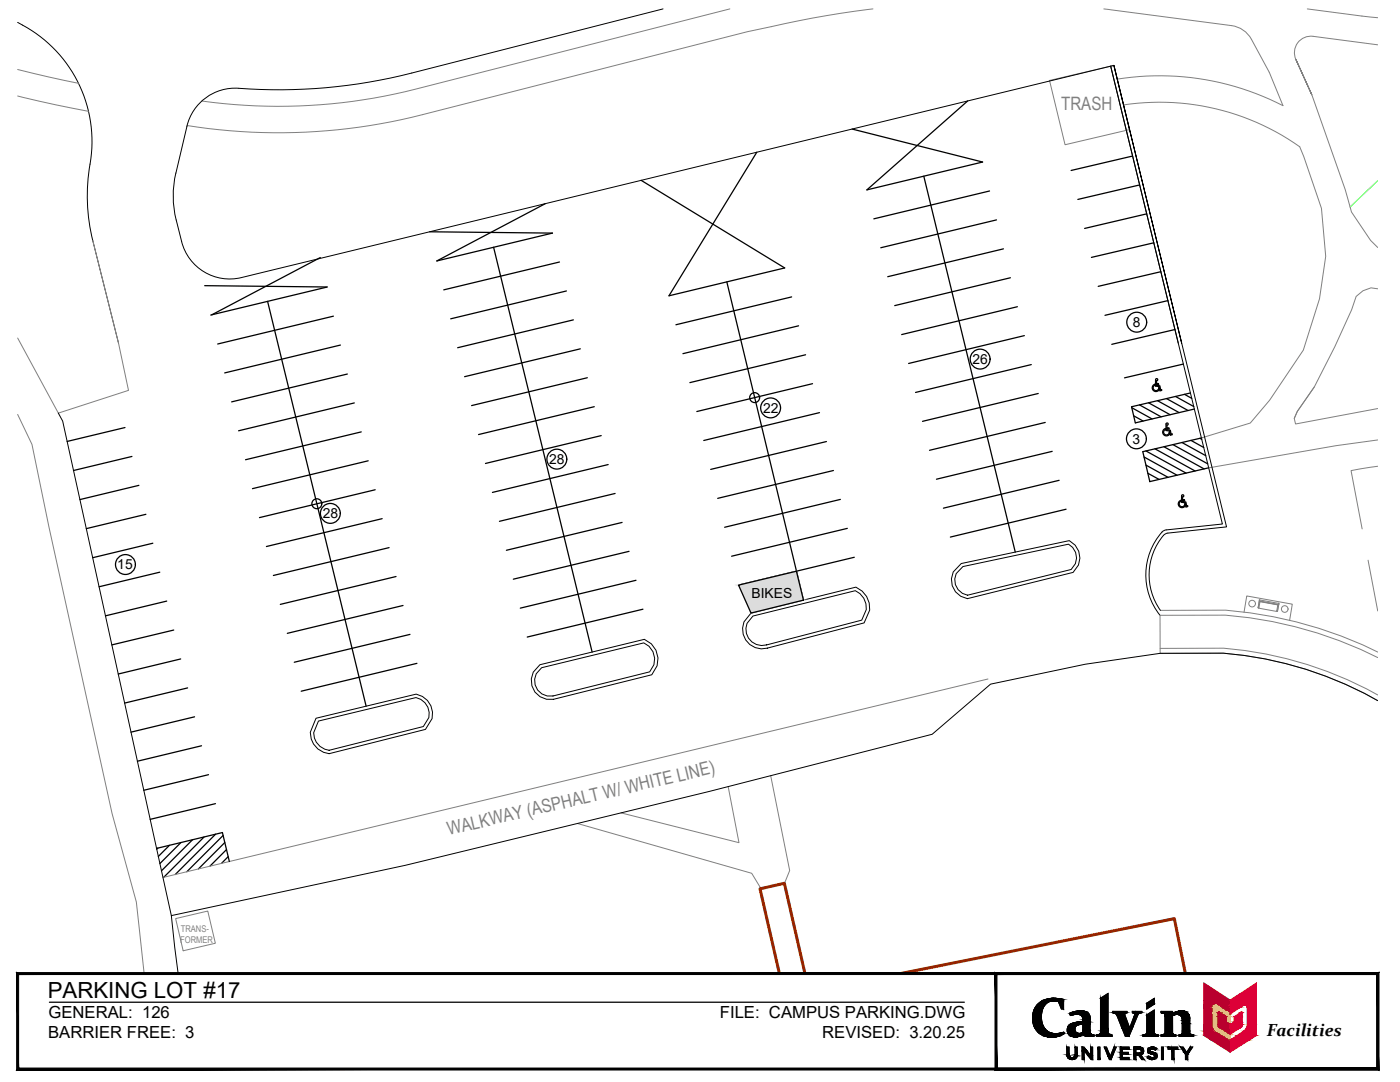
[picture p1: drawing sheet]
<svg xmlns="http://www.w3.org/2000/svg" width="279mm" height="216mm" viewBox="0 0 279 216" stroke-linecap="round" stroke-linejoin="round" font-family="sans-serif">
<defs><g id="words">
<text font-size="4.4" x="9.5" y="199.1">PARKING LOT #17</text>
<g font-size="3.7" fill="#808080">
<text x="211.8" y="22">TRASH</text>
<text x="89.6" y="166.7" transform="rotate(-13 89.6 166.7)">WALKWAY (ASPHALT W/ WHITE LINE)</text>
</g>
<text font-size="3.5" x="252.8" y="206.8">Facilities</text>
<g font-size="3.3">
<text x="9.7" y="203.1">GENERAL: 126</text>
<text x="143.7" y="203.1">FILE: CAMPUS PARKING.DWG</text>
<text x="9.6" y="207.1">BARRIER FREE: 3</text>
<text x="164.1" y="207.1">REVISED: 3.20.25</text>
</g>
<g font-size="2.8">
<text x="226.1" y="65.3">8</text>
<text x="194.1" y="72.6">26</text>
<text x="152.3" y="82.4">22</text>
<text x="226" y="88.5">3</text>
<text x="109.6" y="92.6">28</text>
<text x="64.4" y="103.4">28</text>
<text x="23.4" y="113.6">15</text>
<text x="150" y="119.3">BIKES</text>
</g>
<g font-size="1.8" fill="#808080">
<text x="36.1" y="185.9">TRANS-</text>
<text x="36" y="188.1">FORMER</text>
</g>
</g></defs>
<!-- layer: C-PARK -->
<g fill="none" stroke="#000" stroke-width=".25">
<path d="M151 30.4l-17.5 28.6 23.1-5.5-28.6-17.5M184.4 35.2l18.2 75M193.1 20.1l-20.1 17.8 23.1-5.6-26-6.6M197.5 38.1l-23.1 5.6M226 31.1l-12.2 2.9M227.4 36.9l-12.3 2.9M40.9 57l24.5 .3M63.9 51.4l-21.6 11.4M65.2 57.3l-23.1 5.6M98.5 49.3l19.7 80.8M108.8 40.6l-21.6 11.5 23.1-5.6-24.5-.3M111.7 52.3l-23.1 5.5"/>
<path d="M113 58.1l-23.1 5.5M145.1 56.3l15.2 63.5M158 59.2l-23.1 5.6M198.9 43.9l-23.1 5.5M200.3 49.7l-23.1 5.5M201.6 55.4l-23 5.6M228.9 42.7l-12.4 2.9M230.3 48.5l-12.5 2.9M231.7 54.2l-12.5 2.9M233.1 60l-12.6 2.9M53.4 60.1l19.7 80.8M66.5 63.1l-23.1 5.5"/>
<path d="M67.9 68.9l-23.1 5.5M69.3 74.6l-23.1 5.6M114.4 63.8l-23.1 5.6M115.8 69.6l-23.1 5.6M117.2 75.4l-23.1 5.5M159.4 65l-23.1 5.6M160.8 70.8l-23.1 5.5M162.2 76.6l-23.1 5.5M203 61.2l-23.1 5.6M204.4 67l-23.1 5.5M205.8 72.7l-23.1 5.6M207.2 78.5l-23.1 5.6"/>
<path d="M230.5 76.7a.71 .71 0 0 0-.4 1.1 .71 .71 0 0 0 1.2-.2v-.2M230.5 76.7v.1a.58 .58 0 0 0-.4 .6 .58 .58 0 0 0 .6 .5 .58 .58 0 0 0 .6-.5M230.7 75.6h.3v.3l-.2 .1v.5h.4v.2h-.4v.2l.7 .1 .1 .8 .2-.1v.2l-.3 .1-.2-.9-.7-.1zM231 80l4.3 2.3M232.8 79.5l4.3 2.4M234.5 65.8l-12.6 2.9M234.6 79.1l3.6 2M236.2 72.6l-11.8 2.8M236.4 78.7l1.4 .8M237.6 78.4l-11.8 2.8 .8 3.2 11.8-2.8M24.9 85.3l-11.5 2.8M26.3 91.1l-11.6 2.8"/>
<path d="M27.7 96.8l-11.8 2.9M70.7 80.4l-23.1 5.6M72.1 86.2l-23.1 5.5M73.5 91.9l-23.1 5.6M74.9 97.7l-23.1 5.6M118.6 81.2l-23.1 5.5M120 86.9l-23.1 5.6M121.4 92.7l-23.1 5.6M122.8 98.5l-23.1 5.5M163.5 82.3l-23 5.6M164.9 88.1l-23.1 5.6M166.3 93.9l-23.1 5.5"/>
<path d="M167.7 99.7l-23.1 5.5M208.6 84.3l-23.1 5.6M210 90.1l-23.1 5.5M211.4 95.8l-23.1 5.6M225.9 81.4l4 2.2M226.3 83l1.8 1M227.4 80.8l4.3 2.4M228.3 91.2l6.6 3.6M228.7 92.8l4.4 2.5M228.7 90l8 4.4M229.1 94.4l2.2 1.3M229.2 80.4l4.3 2.4"/>
<path d="M229.5 96.1h.1M230.5 89.6l8 4.4M232.3 89.1l8 4.5M232.6 85.7a.57 .57 0 0 0-.4 .6 .57 .57 0 0 0 .7 .5 .57 .57 0 0 0 .5-.6v.4M232.6 85.7v-.2a.75 .75 0 0 0-.4 1.2 .75 .75 0 0 0 1.2-.1M232.8 84.5h.3v.2l-.2 .1v.5l.4 .1v.2l-.4-.1v.2l.7 .1 .1 .8h.2v.2h-.3l-.2-.8-.7-.1zM234.1 88.7l6.9 3.9M235.9 98.8h.3v.3l-.2 .1v.5h.4v.2l-.4-.1v.3l.7 .1 .1 .8 .2-.1v.2l-.3 .1-.2-.9-.7-.1zM235.9 88.3l4.7 2.6M237.7 87.9l2.5 1.4M239.5 87.5l.3 .2M239.8 87.4l-11.7 2.7 1.4 6 11.7-2.8"/>
<path d="M29.1 102.6l-11.9 2.9M30.5 108.4l-12 2.9M31.9 114.2l-12.1 2.9M33.3 119.9l-12.2 3M76.3 103.5l-23.1 5.6M77.6 109.3l-23 5.5M79 115l-23.1 5.6M124.2 104.2l-23.1 5.6M125.5 110l-23.1 5.6M126.9 115.8l-23.1 5.5M147.4 116.8l11.5-2.8 1.4 5.8-10.4 2.5zM169.1 105.4l-23.1 5.6"/>
<path d="M170.5 111.2l-23.1 5.6M212.8 101.6l-23.1 5.6M235.7 100a.57 .57 0 0 0-.4 .7 .57 .57 0 0 0 .7 .4 .57 .57 0 0 0 .5-.6l.1 .4M235.7 100v-.2a.75 .75 0 0 0-.4 1.2 .75 .75 0 0 0 1.3-.1M34.7 125.7l-12.4 3M36.1 131.5l-12.5 3M37.4 137.3l-12.5 3M80.4 120.8l-23.1 5.6M81.8 126.6l-23.1 5.5M83.2 132.4l-23.1 5.5M128.3 121.6l-23.1 5.5M38.8 143l-12.7 3.1"/>
<path d="M40.2 148.8l-12.8 3.1M41.6 154.6l-12.9 3.1M31.2 169.3l13.2-3.2 1.4 5.8M31.5 169.2l-.2 .2M33.8 168.7l-2.2 2.2M36.1 168.1l-4.2 4.2M38.4 167.6l-6.2 6.2M40.7 167l-8 8M43 160.4l-13 3.1M43 166.5l-8 8M44.5 166.7l-7.2 7.2M44.9 168.1l-5.3 5.3"/>
<path d="M45.2 169.5l-3.3 3.3M45.5 170.9l-1.3 1.4"/>
<circle cx="150.6" cy="79.3" r=".99"/>
<circle cx="63.2" cy="100.5" r=".99"/>
</g>
<!-- layer: CAMPUS MASTER PLAN - BASE|C-WALK -->
<g fill="none" stroke="#808080" stroke-width=".2">
<path d="M3.5 19.2l7.6 1.7 6.6 1.3M3.5 13.9l12.2 2.7M145.7 1.8l-62.7 16a111.1 111.1 0 0 1-42.7 2.4M174.2 1.8a223.6 223.6 0 0 0-25 4.5l-64.9 16.6a115.8 115.8 0 0 1-47 2.2M209.5 16.1l12.8-3.1 3.1 12.9-12.8 3zM220.3 1.8l25.5 3.3M245.8 5.1a5.3 5.3 0 0 1 3.9 2.7l3.6 6.6 2.7 6.7a53.8 53.8 0 0 0-33-5.3M260.9 1.8l14.1 1.7M275 8.9l-12.9-1.7a3.3 3.3 0 0 0-3.5 4.7l3.2 7.1-3.2-7.1 3.2 7.1 6.7 18.8 1.2 4.5 3.8 5.7 1.5 1.4M224.2 20.9a48.5 48.5 0 0 1 35.2 8.4l.8 1.9 3.5 10.4 .9 9.5-1.3 8.5-3.2 10.3-6.7 10-3.9 4.5-9.7 3M275 57.6l-1.4-.2-1.6 .6-1.4 1.2-.9 2.6-3.3 7.4-4.1 8-3.4 4.9-.6 1.4 .3 1.1 16.4-3.1M3.5 67.4l8.1 15 14-4.5-1.9-9.4-5.2-20.4 5.2 20.4"/>
<path d="M262.3 77.2l-3.4 4.9-.6 1.4M3.5 82.7l2.9 6 3.4 16.4 12.6 57.3 4.8 17.6 1.6 14.3M275 93l-5.4 .9 2.2 11.6M275 87.8l-8.4 1.1-25.4 4.5M251.3 120l3.9 .7M251.3 119.8l-.2 1.4 .1 .1 3.6 .7M251.3 119.8h.1M251.4 119.7l3.8 .8-.1 .1-3.7-.7zM273 111.8l2 10.1M197.2 135.5l-164.7 39.6M231.5 129.4l12.7-.1a75.3 75.3 0 0 1 30.8 9.4M231.6 121.8h13a83.2 83.2 0 0 1 30.4 8.3"/>
<path d="M248.3 122.2l.5-3.3 9.1 1.7-.5 3.2M251.3 120.1l.1 .1-.2 1.1zM255.1 120.9l-.1-.1-.2 1.2 .3-1.1M255.2 120.5h.1M255.2 120.5l-.2 1.4-.2 .1M275 131.2a81.6 81.6 0 0 0-30.5-8.5l-13 .1v7.6l12.6-.1a74.1 74.1 0 0 1 30.9 9.5M145.3 157l2.2 11.1-23.6-5.9M153.8 154.8l3.8 18.9-1.1 2.6M115.2 164.3l34.8 10 1.9 3M35.1 183.3l6.4-1.5 1.5 6.4-6.4 1.5z"/>
<circle cx="249.9" cy="120.4" r=".66"/>
<circle cx="256.4" cy="121.5" r=".66"/>
</g>
<!-- layer: CAMPUS MASTER PLAN - BASE|C-ROAD -->
<g fill="none" stroke="#000" stroke-width=".2">
<path d="M3.5 4.5a26.5 26.5 0 0 1 14.5 28.3M132.3 1.8l-50.1 12.8a109.6 109.6 0 0 1-35.7 3 9.9 9.9 0 0 0-9.2 7.6l-2.2 9.3M222.3 13l6.5 26.7-6.5-26.7-171 41.6a13.9 13.9 0 0 1-7.9 .8 9.9 9.9 0 0 1-7.2-7.2M18 32.8a36.9 36.9 0 0 0 .5 15.3M35.1 34.5a19.8 19.8 0 0 0 .1 9.4l1 4.3M235.2 68.5l-13.5-55.3 22.3 91.4-11.7 1.3a12.7 12.7 0 0 0-.8 16.9M235.8 68.5l-7-28.8 16 65.4-11.7 1.3M11.6 82.4l.9 1.6 21.7 98.7M191.8 112.4l21.6-4.5a3.8 3.8 0 0 1 .8 6.3l-21.1 5.3a3.7 3.7 0 0 1-2.9-5.4zM192.2 113.1l21-4.5a3.1 3.1 0 0 1 .6 5l-20.7 5.2a3.1 3.1 0 0 1-2.3-4.3zM233.1 106.4l-.5 .1a12 12 0 0 0-1 15.3M107.7 132.6l20.9-5a4.3 4.3 0 0 1 1.5 7l-19.7 4.9a3.8 3.8 0 0 1-4.1-2.3 3.8 3.8 0 0 1 1.4-4.6z"/>
<path d="M108.1 133.2l20.4-4.9a3.6 3.6 0 0 1 1.2 5.8l-19.3 4.8a3.1 3.1 0 0 1-3.5-1.9 3.1 3.1 0 0 1 1.2-3.8zM149.9 122.3l20.9-5.1a4.5 4.5 0 0 1 2.8 4.5l-1.1 2.6-19.4 5a3.9 3.9 0 0 1-3.9-1.1 3.9 3.9 0 0 1-.7-4.1zM150.3 122.9l20.4-5a3.7 3.7 0 0 1 2.2 3.7l-.9 2.1-19 5a3.2 3.2 0 0 1-3.8-1.7 3.2 3.2 0 0 1 1.1-4.1zM275 139.8a74.1 74.1 0 0 0-30.9-9.5l-12.6 .1-14.9 2.1-18.9 4-11.7 10-44.4 11.4-60.7 14.8-46.7 10 1.3 11.6M63.1 143.3l20-4.8a4 4 0 0 1 3.1 4.9l-1.3 2.1-19.2 4.9a4.2 4.2 0 0 1-3.8-4.3zM63.6 143.9l19.4-4.7a3.3 3.3 0 0 1 2.6 4l-1.1 1.8-18.8 4.7a3.5 3.5 0 0 1-3.1-3.5z"/>
</g>
<!-- layer: CAMPUS MASTER PLAN - BASE|C-ATHLETIC -->
<path d="M275 36.1l-5.6 5.2" fill="none" stroke="#0f0" stroke-width=".2"/>
<!-- layer: CAMPUS MASTER PLAN - BASE|C-BLDG -->
<path d="M155.5 194.3l-3.8-16.9 4.8-1.2 4.1 18.1M179.7 194.3l54.7-11 2.2 11" fill="none" stroke="#952500" stroke-width=".6"/>
<!-- layer: C-PARK-TEXT -->
<g fill="none" stroke="#000" stroke-width=".25">
<circle cx="195.6" cy="71.7" r="1.98"/>
<circle cx="226.9" cy="64.3" r="1.98"/>
<circle cx="111.1" cy="91.6" r="1.98"/>
<circle cx="153.8" cy="81.4" r="1.98"/>
<circle cx="226.8" cy="87.6" r="1.98"/>
<circle cx="25" cy="112.6" r="1.98"/>
<circle cx="65.9" cy="102.4" r="1.98"/>
</g>
<!-- layer: C-PARK -->
<g fill="#dcdcdc" stroke="#dcdcdc" stroke-width=".2">
<path d="M147.4 116.8l11.5-2.8 .7 2.8z"/>
<path d="M147.4 116.8h12.2l.7 3z"/>
<path d="M147.4 116.8l1.3 3h11.6zM148.7 119.8h11.6l-10.4 2.5z"/>
</g>
<!-- layer: A-TITL -->
<g fill="#000" stroke="#000" stroke-width=".2">
<path d="M210 199.2h.4zM219.6 199.2l1.5-1v1zM228.9 200.2l1.5-1v1zM209.5 207h.8zM212 206h.3zM213.6 204.4h4zM213.6 202.6h.3zM213.7 211.4h.5zM214.5 206.9h.4zM215.5 201.7h.4zM216.3 206.5h2zM219.6 206.3h1.6z"/>
<path d="M219.6 206.2h1.5zM228.7 206.3h1.8zM228.8 206.3h1.7zM228.9 200.2h1.5v.2zM229.8 208.9h.4zM230.4 210.5h.5zM228.9 202.5l1.5-1v1zM234 202.3h3.2zM235.7 201.7h.3z"/>
<path d="M207.7 199.9h1.6zM207.5 200h1.6z"/>
<path d="M207.8 199.8l1.5 .1 .3-.1zM207.7 199.9l.1-.1 1.5 .1z"/>
<path d="M207.9 199.8h1.8zM207.8 199.8h1.8z"/>
<path d="M207.9 199.8h1.9zM207.9 199.8h1.8z"/>
<path d="M208 199.7h2.1zM207.9 199.8h1.9z"/>
<path d="M208 199.7h2.3zM208 199.7h2.3z"/>
<path d="M208 199.7h2.3zM208 199.7h2.1z"/>
<path d="M210.3 199.7h2zM210.3 199.7h2z"/>
<path d="M210 199.2h.8zM209.8 199.2h1z"/>
<path d="M209.8 199.2h1.1zM209.7 199.2h1.2z"/>
<path d="M209.7 199.2l1.6 .1zM209.5 199.3h1.8z"/>
<path d="M209.5 199.3h1.9zM209.4 199.3h2z"/>
<path d="M209.4 199.3h2.4zM209.2 199.3h2.6z"/>
<path d="M209.2 199.3h2.7zM209 199.3h2.9z"/>
<path d="M209 199.3l3.2 .1zM208.8 199.4h3.4z"/>
<path d="M208.8 199.4l3.5 .1zM208.6 199.5h3.7z"/>
<path d="M208.6 199.5h3.7zM208.6 199.5h3.7z"/>
<path d="M208.6 199.5l3.7 .1zM208.3 199.6h4z"/>
<path d="M208.3 199.6l4 .1v-.1zM208.1 199.7l.2-.1 4 .1z"/>
<path d="M208.1 199.7h4.2zM208 199.7h4.3z"/>
<path d="M210.3 199.7h2zM210.3 199.7h2z"/>
<path d="M210.6 199.7l1.7 .1zM210.6 199.7l1.7 .1z"/>
<path d="M210.9 199.8l1.4 .1zM210.9 199.8l1.4 .1z"/>
<path d="M211.2 199.9l1.1 1.4v-1.4zM211.2 199.9l1.1 1.4h-.5z"/>
<path d="M219.6 199.2l1.5 6.3v-6.3zM219.6 199.2l1.5 6.3h-1.5z"/>
<path d="M3.7 213.1l-.4 .4 271.5-.4zM3.3 213.5l271.5-.4 .4 .4zM274.8 194.5v18.6l.4 .4zM274.8 194.5l.4-.4v19.4zM3.7 194.5h271.1l.4-.4zM3.3 194.1h271.9l-271.5 .4zM3.3 194.1l.4 19v-18.6zM3.3 194.1l.4 19-.4 .4z"/>
<path d="M199 213.1l-.4 .4 76.2-.4zM198.6 213.5l76.2-.4 .4 .4zM274.8 194.5v18.6l.4 .4zM274.8 194.5l.4-.4v19.4zM199 194.5h75.8l.4-.4zM198.6 194.1h76.6l-76.2 .4zM198.6 194.1l.4 19v-18.6zM198.6 194.1l.4 19-.4 .4z"/>
<path d="M206.1 202.5l1.7 .2v-.2zM206.1 202.5l1.7 .2h-1.7z"/>
<path d="M206.1 202.7l1.7 .2v-.2zM206.1 202.7l1.7 .2h-1.7z"/>
<path d="M206.1 202.9l1.7 .1v-.1zM206.1 202.9l1.7 .1h-1.7z"/>
<path d="M206.1 203l1.7 .2v-.2zM206.1 203l1.7 .2h-1.7z"/>
<path d="M206.1 203.2l1.8 .2-.1-.2zM206.1 203.2l1.8 .2h-1.8z"/>
<path d="M206.1 203.4l1.8 .2v-.2zM206.1 203.4l1.8 .2h-1.8z"/>
<path d="M206.1 202.3l1.7 .2 .1-.2zM206.1 202.3l1.7 .2h-1.7z"/>
<path d="M206.1 203.6l1.8 .2v-.2zM206.1 203.6l1.8 .2h-1.8z"/>
<path d="M206.2 202.1l1.7 .2v-.2zM206.2 202.1l1.7 .2h-1.8z"/>
<path d="M206.2 202h1.7zM206.2 202l1.7 .1z"/>
<path d="M206.1 203.8l1.9 .2-.1-.2zM206.1 203.8l1.9 .2h-1.9z"/>
<path d="M206.1 204l1.9 .2v-.2zM206.1 204l1.9 .2h-1.8z"/>
<path d="M206.3 201.8l1.6 .2 .1-.2zM206.3 201.8l1.6 .2h-1.7z"/>
<path d="M206.3 201.7h1.7zM206.3 201.7l1.7 .1z"/>
<path d="M206.2 204.2l1.9 .1-.1-.1zM206.2 204.2l1.9 .1h-1.9z"/>
<path d="M206.4 201.5l1.6 .2v-.2zM206.4 201.5l1.6 .2h-1.7z"/>
<path d="M206.2 204.3l1.9 .2v-.2zM206.2 204.3l1.9 .2h-1.8z"/>
<path d="M206.4 201.4l1.6 .1 .1-.1zM206.4 201.4l1.6 .1h-1.6z"/>
<path d="M206.3 204.5l1.9 .2-.1-.2zM206.3 204.5l1.9 .2h-1.9z"/>
<path d="M206.5 201.2l1.6 .2 .1-.2zM206.5 201.2l1.6 .2h-1.7z"/>
<path d="M206.6 201.1h1.6zM206.6 201.1l1.6 .1z"/>
<path d="M206.3 204.7l1.9 .1zM206.3 204.7l1.9 .1z"/>
<path d="M206.4 204.8l1.9 .1-.1-.1zM206.4 204.8l1.9 .1h-1.9z"/>
<path d="M206.7 200.9l1.5 .2 .1-.2zM206.7 200.9l1.5 .2h-1.6z"/>
<path d="M206.4 204.9l2 .2-.1-.2zM206.4 204.9l2 .2h-1.9z"/>
<path d="M206.7 200.8h1.6zM206.7 200.8l1.6 .1z"/>
<path d="M206.5 205.1h2zM206.5 205.1h2z"/>
<path d="M206.5 205.1l2.1 .2-.1-.2zM206.5 205.1l2.1 .2h-1.9z"/>
<path d="M206.9 200.6l1.4 .2 .2-.2zM206.9 200.6l1.4 .2h-1.6z"/>
<path d="M206.9 200.6h1.6zM206.9 200.6h1.6z"/>
<path d="M206.7 205.3l1.9 .1zM206.7 205.3l1.9 .1z"/>
<path d="M207.1 200.4l1.4 .2 .1-.2zM207.1 200.4l1.4 .2h-1.6z"/>
<path d="M206.7 205.4l2.1 .2-.2-.2zM206.7 205.4l2.1 .2h-2z"/>
<path d="M207.1 200.4h1.6zM207.1 200.4h1.5z"/>
<path d="M207.2 200.3l1.5 .1 .1-.1zM207.1 200.4l.1-.1 1.5 .1z"/>
<path d="M206.8 205.6h2.1zM206.8 205.6h2.1z"/>
<path d="M207.3 200.2h1.5zM207.2 200.3h1.6z"/>
<path d="M206.9 205.6l2.1 .1zM206.9 205.6l2.1 .1z"/>
<path d="M207 205.7l2.3 .2-.3-.2zM207 205.7l2.3 .2h-2.2z"/>
<path d="M207.5 200.1l1.3 .1 .3-.1zM207.3 200.2l.2-.1 1.3 .1z"/>
<path d="M207.5 200h1.6zM207.5 200.1h1.6z"/>
<path d="M207.1 205.9h2.2zM207.1 205.9h2.2z"/>
<path d="M207.1 205.9l2.5 .1-.3-.1zM207.1 205.9l2.5 .1h-2.3z"/>
<path d="M209.5 207h.8zM209.7 207h.6z"/>
<path d="M207.3 206l2.5 .1zM207.3 206l2.5 .1z"/>
<path d="M207.4 206.1l2.6 .1zM207.4 206.1l2.6 .1z"/>
<path d="M207.4 206.2h2.7zM207.4 206.2h2.7z"/>
<path d="M207.5 206.2h2.9zM207.5 206.2h2.9z"/>
<path d="M207.5 206.2h3.2zM207.5 206.2h3.2z"/>
<path d="M209.3 206.9h1.3zM209.3 206.9l1 .1z"/>
<path d="M209.1 206.9h1.6zM209.1 206.9h1.5z"/>
<path d="M209 206.9h1.9zM209 206.9h1.7z"/>
<path d="M208.7 206.8h2.4zM208.7 206.8l2.2 .1z"/>
<path d="M208.6 206.8h2.6zM208.6 206.8h2.5z"/>
<path d="M208.4 206.7h3.1zM208.4 206.7l2.8 .1z"/>
<path d="M208.3 206.7h3.2zM208.3 206.7h3.2z"/>
<path d="M208 206.6l3.5 .1 .3-.1zM208 206.6l3.5 .1h-3.2z"/>
<path d="M207.8 206.4l4 .2 .3-.2zM207.8 206.4l4 .2h-3.8zM208 206.6h3.8zM208 206.6h3.8z"/>
<path d="M207.7 206.4h4.4zM207.7 206.4h4.4z"/>
<path d="M212 206l.3 .1zM211.8 206.1h.5z"/>
<path d="M211.8 206.1l.5 .1zM211.5 206.2h.8z"/>
<path d="M211.5 206.2h.9zM211.1 206.2h1.3z"/>
<path d="M211.1 206.2h1.3zM210.8 206.2h1.6z"/>
<path d="M210.8 206.2h1.6zM210.7 206.2h1.7z"/>
<path d="M207.5 206.2l4.6 .2 .3-.2zM207.5 206.2l4.6 .2h-4.4z"/>
<path d="M212.9 208.9l.5 1.6v-1.6zM212.9 208.9l.5 1.6h-.5z"/>
<path d="M212.9 210.5h.5zM212.9 210.5h.5z"/>
<path d="M212.9 210.5l.5 .1zM212.9 210.5l.5 .1z"/>
<path d="M212.9 210.6l.5 .1zM212.9 210.6l.5 .1z"/>
<path d="M212.9 210.7h.5zM212.9 210.7h.5z"/>
<path d="M212.9 210.7l.6 .1zM212.9 210.7l.6 .1z"/>
<path d="M213 210.8l.5 .1zM213 210.8l.5 .1z"/>
<path d="M213 210.9h.6zM213 210.9h.6z"/>
<path d="M213 210.9l.6 .1zM213 210.9l.6 .1z"/>
<path d="M213.1 211h.7zM213.1 211h.7z"/>
<path d="M213.7 211.4h.4zM213.8 211.4h.3z"/>
<path d="M213.1 211h.8zM213.1 211h.8z"/>
<path d="M213.1 211h.8zM213.1 211h.8z"/>
<path d="M213.6 202.5h.4zM213.6 202.5l.3 .1z"/>
<path d="M213.1 211h.9zM213.1 211h.9z"/>
<path d="M213.6 202.5h.7zM213.6 202.5h.4z"/>
<path d="M213.6 211.4h.7zM213.6 211.4h.6z"/>
<path d="M213.5 211.3h.9zM213.5 211.3l.8 .1z"/>
<path d="M214.5 206.9h.3zM214.5 206.9h.3z"/>
<path d="M213.4 211.3h1.1zM213.4 211.3h1z"/>
<path d="M213 205.3h1.5zM213 205.3h1.5z"/>
<path d="M213 205.3l1.5 .2v-.2zM213 205.3l1.5 .2h-1.5zM213 205.5h1.5zM213 205.5h1.5z"/>
<path d="M213 205.5l1.6 .2-.1-.2zM213 205.5l1.6 .2h-1.6z"/>
<path d="M214.5 210.6h.5zM214.5 210.6h.5z"/>
<path d="M213 205.1l1.5 .2 .1-.2zM213 205.1l1.5 .2h-1.5z"/>
<path d="M213 205.1h1.6zM213 205.1h1.6z"/>
<path d="M213.3 211.2h1.3zM213.3 211.2l1.2 .1z"/>
<path d="M213 205.7h1.6zM213 205.7h1.6z"/>
<path d="M213 205.7l1.6 .1v-.1zM213 205.7l1.6 .1h-1.6z"/>
<path d="M213.6 202.4h1zM213.6 202.4l.7 .1z"/>
<path d="M213.1 204.9l1.5 .2v-.2zM213.1 204.9l1.5 .2h-1.6z"/>
<path d="M213.3 211.2h1.3zM213.3 211.2h1.3z"/>
<path d="M213 205.8h1.6zM213 205.8h1.6z"/>
<path d="M213 205.8l1.7 .1zM213 205.8l1.7 .1z"/>
<path d="M213.2 204.8h1.5zM213.2 204.8l1.4 .1h-1.5zM213.1 204.9h1.5zM213.1 204.9h1.5z"/>
<path d="M213.2 204.8h1.5zM213.2 204.8h1.5z"/>
<path d="M213 205.9l1.7 .1zM213 205.9l1.7 .1z"/>
<path d="M213.2 211.1h1.5zM213.2 211.1l1.4 .1z"/>
<path d="M213.2 204.8h1.5zM213.2 204.8h1.5z"/>
<path d="M213.1 206h1.7zM213.1 206h1.7z"/>
<path d="M213.1 211h1.7zM213.1 211l1.6 .1z"/>
<path d="M214.1 211h.7zM214 211h.8z"/>
<path d="M213.1 206l1.8 .1zM213.1 206l1.8 .1z"/>
<path d="M214.2 211h.6zM214.1 211h.7z"/>
<path d="M213.3 204.7h1.5zM213.3 204.7l1.4 .1z"/>
<path d="M214.3 210.9l.5 .1zM214.3 210.9l.5 .1z"/>
<path d="M214.3 211h.5zM214.2 211h.6z"/>
<path d="M213.3 204.6h1.6zM213.3 204.6l1.5 .1z"/>
<path d="M213.1 206.1h1.8zM213.1 206.1h1.8z"/>
<path d="M214.4 210.9h.5zM214.3 210.9h.5z"/>
<path d="M213.3 204.6h1.6zM213.3 204.6h1.6z"/>
<path d="M213.1 206.1h1.9zM213.1 206.1h1.9z"/>
<path d="M214.5 210.8h.4zM214.5 210.8l.4 .1h-.5z"/>
<path d="M214.5 210.8h.4zM214.5 210.8h.4z"/>
<path d="M213.6 202.4h1.3zM213.6 202.4h1z"/>
<path d="M214.5 210.7h.5zM214.5 210.7l.4 .1z"/>
<path d="M213.1 206.1l2 .1zM213.1 206.1l2 .1z"/>
<path d="M214.6 208.9l.4 1.6v-1.6zM214.6 208.9l.4 1.6h-.4z"/>
<path d="M214.6 210.5l.4 .1v-.1zM214.6 210.5l.4 .1h-.5z"/>
<path d="M214.5 210.6l.5 .1v-.1zM214.5 210.6l.5 .1h-.5z"/>
<path d="M214.3 206.9h.7zM214.3 206.9h.6z"/>
<path d="M214.3 206.9h.8zM214.3 206.9h.7z"/>
<path d="M213.1 206.2h2.1zM213.1 206.2h2.1z"/>
<path d="M213.4 204.5h1.7zM213.4 204.5l1.5 .1h-1.6z"/>
<path d="M213.4 204.5h1.7zM213.4 204.5h1.7z"/>
<path d="M213.2 206.2h2.1zM213.2 206.2h2.1z"/>
<path d="M214 206.8h1.3zM214 206.8l1.1 .1z"/>
<path d="M213.5 204.5h1.8zM213.4 204.5h1.7z"/>
<path d="M213.2 206.2h2.2zM213.2 206.2h2.2z"/>
<path d="M213.9 206.8h1.4zM213.9 206.8h1.4z"/>
<path d="M213.9 206.8h1.5zM213.9 206.8h1.4z"/>
<path d="M213.5 204.4h2zM213.5 204.5h1.8z"/>
<path d="M213.7 206.7h1.9zM213.7 206.7l1.7 .1z"/>
<path d="M213.7 206.7h1.9zM213.7 206.7h1.9z"/>
<path d="M213.6 206.6h2.1zM213.6 206.6l2 .1z"/>
<path d="M213.6 204.4h2.2zM213.5 204.4h2z"/>
<path d="M213.4 206.5h2.5zM213.4 206.5l2.3 .1z"/>
<path d="M215.5 201.7h.5zM215.3 201.7h.7z"/>
<path d="M215.3 201.7h.8zM215.2 201.7h.9z"/>
<path d="M213.3 206.4l2.6 .1 .1-.1zM213.3 206.4l2.6 .1h-2.5zM213.4 206.5h2.5zM213.4 206.5h2.5z"/>
<path d="M213.6 204.4h2.5zM213.6 204.4h2.2z"/>
<path d="M215.2 201.7l1.1 .1zM214.9 201.8h1.4zM214.9 201.8h1.4zM214.9 201.8h1.4z"/>
<path d="M213.3 206.4h2.8zM213.3 206.4h2.7z"/>
<path d="M214.9 201.8h1.6zM214.7 201.8h1.8z"/>
<path d="M216 208.9l.9 .8-.6-.8zM216 208.9l.9 .8h-.9z"/>
<path d="M216 209.7l.4 1.7v-1.7zM216 209.7l.4 1.7h-.4z"/>
<path d="M214.7 201.8h1.9zM214.6 201.8h2z"/>
<path d="M214.6 201.8l2.1 .1zM214.4 201.9h2.3z"/>
<path d="M214.4 201.9h2.4zM214.2 201.9h2.6z"/>
<path d="M214.2 201.9l2.7 .1zM214 202h2.9z"/>
<path d="M216.4 209.7l1.2 .9-.7-.9zM216.4 209.7l1.2 .9h-.5z"/>
<path d="M214 202l3 .1zM213.8 202.1h3.2z"/>
<path d="M213.8 202.1h3.3zM213.7 202.1h3.4z"/>
<path d="M213.7 202.1l3.5 .1zM213.5 202.2h3.7z"/>
<path d="M213.5 202.2h3.7zM213.5 202.2h3.7z"/>
<path d="M213.5 202.2l3.8 .2-.1-.2zM213.5 202.2l3.8 .2h-3.8z"/>
<path d="M213.5 202.4h3.8zM213.5 202.4h3.8z"/>
<path d="M214.9 202.4h2.4zM214.9 202.4h2.4z"/>
<path d="M215.2 202.4h2.2zM215.2 202.4h2.2z"/>
<path d="M215.4 202.4l2 .1zM215.4 202.4l2 .1z"/>
<path d="M215.6 202.5h1.8zM215.6 202.5h1.8z"/>
<path d="M215.6 202.5l1.8 .1zM215.6 202.5l1.8 .1z"/>
<path d="M215.7 202.6h1.8zM215.7 202.6h1.8z"/>
<path d="M215.8 202.6l1.7 .1zM215.8 202.6l1.7 .1z"/>
<path d="M215.8 202.7l1.7 .1v-.1zM215.8 202.7l1.7 .1h-1.6z"/>
<path d="M215.9 202.8h1.6zM215.9 202.8h1.6z"/>
<path d="M215.9 202.8l1.6 .1v-.1zM215.9 202.8l1.6 .1h-1.5z"/>
<path d="M216 202.9l1.6 .1zM216 202.9l1.6 .1z"/>
<path d="M216.1 205.8l1.5 .2-.1-.2zM216.1 205.8l1.5 .2h-1.5z"/>
<path d="M216 203l1.6 .1zM216 203l1.6 .1z"/>
<path d="M216 203.1l1.6 .2v-.2zM216 203.1l1.6 .2h-1.5z"/>
<path d="M216.1 205.6l1.4 .2 .1-.2zM216.1 205.6l1.4 .2h-1.4z"/>
<path d="M216.1 203.9h1.5zM215.7 203.9h1.9z"/>
<path d="M215.7 203.9h1.9zM215.4 203.9h2.2z"/>
<path d="M215.4 203.9l2.2 .1zM215 204h2.6z"/>
<path d="M215 204h2.6zM214.7 204h2.9z"/>
<path d="M214.7 204h2.9zM214.5 204h3.1z"/>
<path d="M214.5 204l3.1 .1zM214.2 204.1h3.4z"/>
<path d="M214.2 204.1l3.4 .1zM214 204.2h3.6z"/>
<path d="M214 204.2l3.6 .1v-.1zM213.7 204.3l.3-.1 3.6 .1z"/>
<path d="M213.7 204.3l3.9 .1zM213.6 204.4h4zM213.6 204.4h4z"/>
<path d="M216.1 204.4l1.5 1.2v-1.2zM216.1 204.4l1.5 1.2h-1.5z"/>
<path d="M216.1 206h1.5zM216.1 206h1.5z"/>
<path d="M216.1 203.3h1.5zM216.1 203.3h1.5z"/>
<path d="M216.1 203.3l1.5 .2v-.2zM216.1 203.3l1.5 .2h-1.5z"/>
<path d="M216.1 203.5l1.5 .4v-.4zM216.1 203.5l1.5 .4h-1.5z"/>
<path d="M216.1 206l1.5 .1zM216 206.1h1.6z"/>
<path d="M216 206.1h1.6zM215.9 206.1h1.7z"/>
<path d="M215.9 206.1l1.7 .1zM215.8 206.2h1.8z"/>
<path d="M215.8 206.2h1.8zM215.8 206.2h1.8z"/>
<path d="M215.8 206.2h1.8zM215.6 206.2h2z"/>
<path d="M215.6 206.2h2zM215.5 206.2h2.1z"/>
<path d="M215.5 206.2h2.1zM215.4 206.2h2.2z"/>
<path d="M213.2 206.2h4.5zM213.2 206.2h4.5z"/>
<path d="M213.2 206.2l4.5 .1zM213.2 206.2l4.5 .1z"/>
<path d="M213.2 206.3h4.5zM213.2 206.3h4.5z"/>
<path d="M213.2 206.3h4.6zM213.2 206.3h4.6z"/>
<path d="M213.2 206.3l4.6 .1zM213.2 206.3l4.6 .1z"/>
<path d="M216.1 206.4h1.7zM216.1 206.4h1.7z"/>
<path d="M216.1 206.4h1.8zM216.1 206.4h1.8z"/>
<path d="M216.2 206.4h1.8zM216.2 206.4h1.8z"/>
<path d="M216.2 206.4l1.8 .1zM216.2 206.4l1.8 .1z"/>
<path d="M216.2 206.5h2zM216.2 206.5h2z"/>
<path d="M217.6 208.9l.5 1.7v-1.7zM217.6 208.9l.5 1.7h-.5z"/>
<path d="M217.1 210.6l1 .8v-.8zM217.1 210.6l1 .8h-.3z"/>
<path d="M216.2 206.5h2.1zM216.2 206.5h2.1zM216.3 206.5h2z"/>
<path d="M216.3 206.5l2 .1zM216.3 206.5l2 .1z"/>
<path d="M216.4 206.6l1.9 .1zM216.4 206.6l1.9 .1z"/>
<path d="M216.5 206.7h1.8zM216.5 206.7h1.8z"/>
<path d="M216.7 206.7l1.6 .1zM216.7 206.7l1.6 .1z"/>
<path d="M216.8 206.8h1.5zM216.8 206.8h1.5z"/>
<path d="M219.1 208.9l.4 2.5v-2.5zM219.1 208.9l.4 2.5h-.4z"/>
<path d="M220.4 208.9l1.2 1.9-.8-1.9zM220.4 208.9l1.2 1.9h-.5z"/>
<path d="M219.6 205.5l1.5 .2v-.2zM219.6 205.5l1.5 .2h-1.5z"/>
<path d="M219.6 205.7l1.5 .5v-.5zM219.6 205.7l1.5 .5h-1.5zM219.6 206.2h1.5zM219.6 206.2h1.5z"/>
<path d="M219.6 206.2h1.5zM219.6 206.2h1.5zM219.6 206.2h1.5z"/>
<path d="M219.6 206.2h1.6zM219.6 206.2h1.6z"/>
<path d="M219.6 206.2h1.6zM219.6 206.2h1.6z"/>
<path d="M219.6 206.2l1.6 .1zM219.6 206.2l1.6 .1zM219.6 206.3h1.6zM219.6 206.3h1.6z"/>
<path d="M219.6 206.3h1.6zM219.6 206.3h1.6z"/>
<path d="M219.6 206.3h1.6zM219.6 206.3h1.6z"/>
<path d="M219.6 206.3h1.6zM219.6 206.3h1.6zM219.6 206.3h1.6z"/>
<path d="M219.6 206.3h1.6zM219.6 206.3h1.6zM219.5 206.3h1.7zM219.5 206.3h1.7z"/>
<path d="M219.5 206.3h1.7zM219.5 206.3h1.7z"/>
<path d="M219.5 206.3h1.8zM219.5 206.3h1.8z"/>
<path d="M219.5 206.3h1.8zM219.5 206.3h1.8z"/>
<path d="M219.5 206.3l1.8 .1zM219.5 206.4h1.8z"/>
<path d="M219.5 206.4l2.5 .1-.7-.1zM218.8 206.5l.7-.1 2.5 .1z"/>
<path d="M218.8 206.5l3.2 .3v-.3zM218.8 206.5l3.2 .3h-3.2z"/>
<path d="M221.1 210.8l.6 .6 .3-.6zM221.1 210.8l.6 .6h-.3z"/>
<path d="M222.3 208.9l-.3 1.9 .8-1.9zM222.3 208.9l-.3 1.9h-.4z"/>
<path d="M223.6 209.4l.4 .6v-.6zM223.6 209.4l.4 .6h-.4z"/>
<path d="M223.6 210.4l.4 .6v-.6zM223.6 210.4l.4 .6h-.4z"/>
<path d="M222.6 202.2h1.8zM222.6 202.2h1.8z"/>
<path d="M222.6 202.2h1.8zM222.6 202.2h1.8z"/>
<path d="M222.7 202.2l1.7 .1zM222.7 202.2l1.7 .1z"/>
<path d="M222.7 202.3h1.7zM222.7 202.3h1.7z"/>
<path d="M222.7 202.3l1.7 .1zM222.7 202.3l1.7 .1z"/>
<path d="M222.6 202.2h1.8zM222.6 202.2h1.8z"/>
<path d="M222.8 202.4h1.7zM222.8 202.4h1.7z"/>
<path d="M222.8 202.4l1.7 .1zM222.8 202.4l1.7 .1z"/>
<path d="M222.8 202.5l2.6 2.6-.9-2.6zM222.8 202.5l2.6 2.6h-1.5z"/>
<path d="M222.1 201.8l2.8 .3v-.3zM222.1 201.8l2.8 .3h-2.8z"/>
<path d="M222.1 202.1l2.3 .1 .5-.1zM222.1 202.1l2.3 .1h-1.8z"/>
<path d="M223.6 210l1.6 .4v-.4zM223.6 210l1.6 .4h-1.6z"/>
<path d="M223.6 208.9l1.8 .5v-.5zM223.6 208.9l1.8 .5h-1.8z"/>
<path d="M223.6 211l1.8 .4v-.4zM223.6 211l1.8 .4h-1.8z"/>
<path d="M223.9 205.1l1.4 1.7 .7-1.7zM223.9 205.1l1.4 1.7h-.7z"/>
<path d="M226.3 209.4l.4 .8v-.8zM226.3 209.4l.4 .8h-.4z"/>
<path d="M226.3 210.5l.4 .9v-.9zM226.3 210.5l.4 .9h-.4z"/>
<path d="M226.5 202.5l-.5 2.6 1.1-2.6zM226.5 202.5l-.5 2.6h-.6z"/>
<path d="M226.5 202.4h.6zM226.5 202.4l.6 .1z"/>
<path d="M226.5 202.4h.7zM226.5 202.4h.6z"/>
<path d="M226.5 202.3h.7zM226.5 202.3l.7 .1z"/>
<path d="M226.5 202.3h.8zM226.5 202.3h.7z"/>
<path d="M226.5 202.2h.8zM226.5 202.2l.8 .1z"/>
<path d="M226.5 202.2h.8zM226.5 202.2h.8z"/>
<path d="M226.5 202.2h.8zM226.5 202.2h.8z"/>
<path d="M226.3 208.9h1.3zM226.3 208.9h1.3z"/>
<path d="M226.3 208.9l1.4 .1zM226.3 208.9l1.4 .1z"/>
<path d="M226.3 210.5h1.4zM226.3 210.5h1.4z"/>
<path d="M226.3 209h1.6zM226.3 209h1.6z"/>
<path d="M227.2 210.5l1.2 .9-.7-.9zM227.2 210.5l1.2 .9h-.5z"/>
<path d="M226.3 210.4h1.5zM226.3 210.4l1.4 .1z"/>
<path d="M226.3 209l1.7 .1zM226.3 209l1.7 .1z"/>
<path d="M226 201.8l1.9 .3v-.3zM226 201.8l1.9 .3h-1.9z"/>
<path d="M226 202.1l1.3 .1 .6-.1zM226 202.1l1.3 .1z"/>
<path d="M226.3 210.3h1.7zM226.3 210.3l1.5 .1z"/>
<path d="M226.3 209.1l1.8 .1zM226.3 209.1l1.8 .1h-1.8z"/>
<path d="M226.3 210.2l1.7 .1 .1-.1zM226.3 210.2l1.7 .1h-1.7z"/>
<path d="M226.3 209.2l1.8 .2v-.2zM226.3 209.2l1.8 .2h-1.8z"/>
<path d="M227.4 210.1l.7 .1zM226.7 210.2h1.4z"/>
<path d="M226.3 210.2h1.8zM226.3 210.2h1.8z"/>
<path d="M227.5 210.1h.6zM227.4 210.1h.7z"/>
<path d="M227.6 210.1h.5zM227.5 210.1h.6z"/>
<path d="M227.4 209.4h.8zM227.4 209.4h.8z"/>
<path d="M227.6 210.1h.5zM227.6 210.1h.5z"/>
<path d="M227.5 209.4h.7zM227.5 209.4h.7z"/>
<path d="M227.5 209.4h.7zM227.5 209.4h.7z"/>
<path d="M227.6 210.1h.6zM227.6 210.1h.5z"/>
<path d="M227.6 209.4l.6 .1zM227.6 209.4l.6 .1z"/>
<path d="M227.7 210h.5zM227.7 210l.5 .1z"/>
<path d="M227.7 209.5h.5zM227.7 209.5h.5z"/>
<path d="M227.7 209.9l.5 .1zM227.7 209.9l.5 .1z"/>
<path d="M227.7 210h.5zM227.7 210h.5z"/>
<path d="M227.7 209.5h.5zM227.7 209.5h.5z"/>
<path d="M227.7 209.5l.5 .1zM227.7 209.5l.5 .1z"/>
<path d="M227.8 209.6h.4zM227.8 209.6h.4z"/>
<path d="M227.8 209.9h.4zM227.8 209.9h.4z"/>
<path d="M227.8 209.6l.4 .1zM227.8 209.6l.4 .1z"/>
<path d="M227.8 209.7h.4zM227.8 209.7h.4z"/>
<path d="M227.8 209.7l.4 .1zM227.8 209.7l.4 .1z"/>
<path d="M227.8 209.8h.4zM227.8 209.8h.4z"/>
<path d="M227.8 209.8h.4zM227.8 209.8l.4 .1z"/>
<path d="M228.9 200.2v.2h1.5zM228.9 200.4h1.5l-1.5 .9z"/>
<path d="M229.2 210.8l.2 .1zM229.2 210.8l.2 .1h-.2z"/>
<path d="M229.2 210.9h.4zM229.2 210.9h.4h-.5z"/>
<path d="M229.1 209.5l.4 .1zM229.1 209.5l.4 .1z"/>
<path d="M229.1 209.6h.4zM229.1 209.6h.4z"/>
<path d="M229.1 209.6h.4zM229.1 209.6h.4z"/>
<path d="M229.1 209.6l.4 .1zM229.1 209.6l.4 .1z"/>
<path d="M229.1 209.7h.4zM229.1 209.7h.4z"/>
<path d="M229.1 209.7h.5zM229.1 209.7h.5z"/>
<path d="M229.1 209.5h.5zM229.1 209.5h.4z"/>
<path d="M229.1 209.7l.5 .1zM229.1 209.7l.5 .1z"/>
<path d="M229.1 209.4h.5zM229.1 209.4h.5z"/>
<path d="M229.1 209.4h.5zM229.1 209.4l.5 .1z"/>
<path d="M229.1 209.8h.5zM229.1 209.8h.5z"/>
<path d="M229.1 209.8h.5zM229.1 209.8h.5z"/>
<path d="M229.1 210.9l.7 .1zM229.1 210.9l.7 .1zM229 211h.8zM229 211h.8z"/>
<path d="M229.1 209.4h.5zM229.1 209.4h.5z"/>
<path d="M229.1 209.8h.6zM229.1 209.8h.6z"/>
<path d="M229.1 209.4h.6zM229.1 209.4h.5z"/>
<path d="M229.1 209.8l.6 .1zM229.1 209.8l.6 .1z"/>
<path d="M229.1 209.3h.6zM229.1 209.3l.6 .1z"/>
<path d="M229.1 209.9h.7zM229.1 209.9h.7z"/>
<path d="M229.1 209.3h.7zM229.1 209.3h.6z"/>
<path d="M229.1 209.3h.7zM229.1 209.3h.7z"/>
<path d="M229.1 209.9h.7zM229.1 209.9h.7z"/>
<path d="M229 211l.9 .1zM229 211l.9 .1z"/>
<path d="M229.1 209.9h.9zM229.1 209.9h.9z"/>
<path d="M229.1 209.3h.8zM229.1 209.3h.7z"/>
<path d="M229 211.1h1zM229 211.1h1z"/>
<path d="M230 208.9h.2zM229.8 208.9h.4zM229.8 208.9h.4z"/>
<path d="M229.1 209.9l1.2 .1zM229.1 209.9l1.2 .1z"/>
<path d="M229.7 211.4h.4zM229.7 211.4h.2z"/>
<path d="M229.7 211.4h.4zM229.7 211.4h.4z"/>
<path d="M229.8 208.9l.6 .1zM229.6 209h.8z"/>
<path d="M229.2 210h1.1zM229.2 210h1.1z"/>
<path d="M229.2 210l1.3 .1zM229.2 210l1.3 .1z"/>
<path d="M229.5 211.4h.8zM229.5 211.4h.6z"/>
<path d="M229.5 211.4h.8zM229.5 211.4h.8z"/>
<path d="M228.9 202.5l1.5 3.7v-3.7zM228.9 202.5l1.5 3.7h-1.6z"/>
<path d="M228.8 206.2h1.6zM228.8 206.2h1.6z"/>
<path d="M228.8 206.2h1.6zM228.8 206.2h1.6z"/>
<path d="M228.8 206.2h1.6zM228.8 206.2h1.6z"/>
<path d="M228.8 206.2h1.6zM228.8 206.2h1.6z"/>
<path d="M228.8 206.2h1.6zM228.8 206.2h1.6z"/>
<path d="M228.8 206.2h1.6zM228.8 206.2h1.6z"/>
<path d="M228.8 206.2l1.6 .1zM228.8 206.2l1.6 .1z"/>
<path d="M228.8 206.3h1.6zM228.8 206.3h1.6z"/>
<path d="M228.8 206.3h1.6zM228.8 206.3h1.6zM228.8 206.3h1.6zM228.8 206.3h1.6z"/>
<path d="M228.8 206.3h1.7zM228.8 206.3h1.7zM228.8 206.3h1.7z"/>
<path d="M229.6 209h.8zM229.6 209h.8z"/>
<path d="M229.6 209l1 .1zM229.4 209.1h1.2z"/>
<path d="M228.8 206.3h1.7zM228.8 206.3h1.7zM228.7 206.3h1.8z"/>
<path d="M228.7 206.3l1.8 .1zM228.7 206.4h1.8z"/>
<path d="M229.2 210.1h1.3zM229.2 210.1h1.3z"/>
<path d="M229.3 211.3h1.2zM229.3 211.3l1 .1z"/>
<path d="M229.3 211.3h1.2zM229.3 211.3h1.2z"/>
<path d="M229.3 210.1l1.3 .1zM229.3 210.1l1.3 .1z"/>
<path d="M228.7 206.4h1.8zM228.7 206.4h1.8z"/>
<path d="M228.7 206.4l2.5 .1-.7-.1zM228 206.5l.7-.1 2.5 .1z"/>
<path d="M230.4 209.5l.2 .1zM230.4 209.5h.2z"/>
<path d="M229.3 210.2h1.3zM229.3 210.2h1.3z"/>
<path d="M229.4 209.1h1.2zM229.4 209.1h1.2z"/>
<path d="M229.3 210.2h1.4zM229.3 210.2h1.4z"/>
<path d="M229.4 209.1l1.3 .1zM229.3 209.2h1.4z"/>
<path d="M229.2 211.2h1.5zM229.2 211.2h1.5z"/>
<path d="M229.2 211.2l1.3 .1 .2-.1zM229.2 211.2l1.3 .1z"/>
<path d="M230.3 209.4h.4zM230.3 209.4l.3 .1z"/>
<path d="M229.4 210.2h1.3zM229.4 210.2h1.3z"/>
<path d="M229.5 210.2h1.2zM229.5 210.2h1.2z"/>
<path d="M230.1 209.3h.6zM230.1 209.3l.6 .1z"/>
<path d="M229.6 210.2l1.2 .1zM229.6 210.2l1.2 .1z"/>
<path d="M229.9 209.3h.8zM229.9 209.3h.8z"/>
<path d="M230 209.3h.7zM230 209.3h.7z"/>
<path d="M229.3 209.2h1.5zM229.3 209.2h1.5z"/>
<path d="M229 211.1l1.7 .1 .1-.1zM229 211.1l1.7 .1z"/>
<path d="M230.1 211h.7zM230 211.1h.8z"/>
<path d="M229.2 209.2h1.6zM229.2 209.2l1.5 .1h-1.6z"/>
<path d="M229.9 210.3h.9zM229.9 210.3h.9z"/>
<path d="M229.9 210.3l.9 .1zM229.9 210.3l.9 .1z"/>
<path d="M230.2 211h.6zM230.1 211h.7z"/>
<path d="M229.2 209.2h1.6zM229.2 209.2h1.6z"/>
<path d="M230.2 211h.6zM230.2 211h.6z"/>
<path d="M230.3 211h.5zM230.2 211h.6z"/>
<path d="M230.3 211h.5zM230.3 211h.5z"/>
<path d="M230.2 210.4h.6zM230.2 210.4h.6z"/>
<path d="M230.2 210.4l.7 .1zM230.2 210.4l.7 .1z"/>
<path d="M230.4 210.9h.4zM230.4 210.9l.4 .1z"/>
<path d="M230.3 210.5h.6zM230.3 210.5h.6z"/>
<path d="M230.4 210.9h.5zM230.4 210.9h.4z"/>
<path d="M230.3 210.5h.6zM230.3 210.5h.6zM230.4 210.5h.5z"/>
<path d="M230.4 210.9h.5zM230.4 210.9h.5z"/>
<path d="M230.4 210.5l.5 .1zM230.4 210.5l.5 .1z"/>
<path d="M230.4 210.8h.5zM230.4 210.8l.5 .1z"/>
<path d="M230.4 210.6h.5zM230.4 210.6h.5z"/>
<path d="M230.4 210.6l.5 .1zM230.4 210.6l.5 .1z"/>
<path d="M230.4 210.7l.5 .1zM230.4 210.7l.5 .1z"/>
<path d="M230.4 210.8h.5zM230.4 210.8h.5z"/>
<path d="M230.4 210.8h.5zM230.4 210.8h.5z"/>
<path d="M230.4 210.7h.5zM230.4 210.7h.5z"/>
<path d="M228 206.5l3.2 .3v-.3zM228 206.5l3.2 .3h-3.2z"/>
<path d="M231.8 208.9l.4 2.5v-2.5zM231.8 208.9l.4 2.5h-.4z"/>
<path d="M231.7 201.8l2.3 .3v-.3zM231.7 201.8l2.3 .3h-2.3z"/>
<path d="M231.7 202.1l2.3 .2v-.2zM231.7 202.1l2.3 .2h-1.6z"/>
<path d="M232.4 202.3h1.6zM232.4 202.3h1.6z"/>
<path d="M232.4 202.3h1.6zM232.4 202.3h1.6z"/>
<path d="M232.4 202.3h1.6zM232.4 202.3h1.6z"/>
<path d="M232.5 202.7l1.5 3.5v-3.5zM232.5 202.7l1.5 3.5h-1.5z"/>
<path d="M232.5 206.2h1.5zM232.5 206.2h1.5z"/>
<path d="M232.5 206.2h1.5zM232.5 206.2h1.5z"/>
<path d="M232.5 206.2h1.5zM232.5 206.2h1.5z"/>
<path d="M232.5 206.2h1.5zM232.5 206.2h1.5z"/>
<path d="M232.5 206.2l1.5 .1zM232.5 206.2l1.5 .1z"/>
<path d="M232.5 206.3h1.5zM232.5 206.3h1.5z"/>
<path d="M232.5 206.3h1.6zM232.5 206.3h1.6z"/>
<path d="M232.4 206.3h1.7zM232.4 206.3h1.7z"/>
<path d="M232.4 206.3h1.7zM232.4 206.3h1.7zM232.4 206.3h1.7zM232.4 206.3h1.7z"/>
<path d="M232.4 206.3h1.7zM232.4 206.3h1.7z"/>
<path d="M232.4 206.3h1.7zM232.4 206.3h1.7z"/>
<path d="M232.4 206.3h1.7zM232.4 206.3h1.7z"/>
<path d="M232.4 206.3l1.7 .1zM232.4 206.3l1.7 .1z"/>
<path d="M232.4 206.4h1.7zM232.3 206.4h1.8z"/>
<path d="M232.3 206.4h1.8zM232.3 206.4h1.8z"/>
<path d="M232.3 206.4l2.4 .1-.6-.1zM231.7 206.5l.6-.1 2.4 .1z"/>
<path d="M232.5 202.6l1.5 .1 .2-.1zM232.5 202.6l1.5 .1h-1.5z"/>
<path d="M233.9 209.4l.4 2v-2zM233.9 209.4l.4 2h-.4z"/>
<path d="M232.5 202.5h2zM232.5 202.5l1.7 .1z"/>
<path d="M232.5 202.4h2.2zM232.5 202.4l2 .1z"/>
<path d="M231.7 206.5l3 .3v-.3zM231.7 206.5l3 .3h-3z"/>
<path d="M232.5 202.4h2.4zM232.5 202.4h2.2z"/>
<path d="M233.1 208.9l2 .5v-.5zM233.1 208.9l2 .5h-2z"/>
<path d="M235.7 201.7h.4zM235.5 201.7h.6z"/>
<path d="M235.6 208.9l1.2 1.1-.7-1.1zM235.6 208.9l1.2 1.1h-.5z"/>
<path d="M235.5 201.7h.7zM235.4 201.7h.8z"/>
<path d="M235.4 201.7l1 .1zM235.2 201.8h1.2z"/>
<path d="M235.2 201.8h1.2zM235.1 201.8h1.3z"/>
<path d="M235.1 201.8l1.5 .1zM234.8 201.9h1.8z"/>
<path d="M234.8 201.9h1.8zM234.8 201.9h1.8z"/>
<path d="M234.8 201.9l2 .1zM234.6 202l.2-.1 2 .1z"/>
<path d="M234.6 202h2.2zM234.5 202h2.3z"/>
<path d="M234.5 202l2.5 .1-.2-.1zM234.3 202.1l.2-.1 2.5 .1z"/>
<path d="M234.3 202.1h2.7zM234.3 202.1h2.7z"/>
<path d="M234.3 202.1l2.9 .2-.2-.2zM234 202.3l.3-.2 2.9 .2zM234 202.3h3.2z"/>
<path d="M236.6 210.4l.4 1v-1zM236.6 210.4l.4 1h-.4z"/>
<path d="M234 202.3h3.2zM234 202.3h3.2z"/>
<path d="M232.4 202.3h4.8zM232.4 202.3h4.8z"/>
<path d="M232.4 202.3h4.8zM232.4 202.3h4.8z"/>
<path d="M232.5 202.3l4.7 .1zM232.5 202.3l4.7 .1z"/>
<path d="M232.5 202.4h4.7zM232.5 202.4h4.7z"/>
<path d="M232.5 202.4h4.7zM232.5 202.4h4.7z"/>
<path d="M232.5 202.4h4.7zM232.5 202.4h4.7z"/>
<path d="M234.9 202.4h2.4zM234.9 202.4h2.4z"/>
<path d="M235.1 202.4h2.2zM235.1 202.4h2.2z"/>
<path d="M235.2 202.4l2.1 .1zM235.2 202.4l2.1 .1zM235.3 202.5h2zM235.3 202.5h2z"/>
<path d="M235.3 202.5h2zM235.3 202.5h2z"/>
<path d="M235.4 202.5h1.9zM235.4 202.5h1.9z"/>
<path d="M235.4 202.5l1.9 .1zM235.4 202.5l1.9 .1z"/>
<path d="M236.3 210l.7 .4 .3-.4zM236.3 210l.7 .4h-.4z"/>
<path d="M235.5 202.6h1.8zM235.5 202.6h1.8z"/>
<path d="M235.6 202.6l1.8 .1zM235.6 202.6l1.8 .1z"/>
<path d="M235.6 202.7h1.8zM235.6 202.7h1.8z"/>
<path d="M235.7 202.7l1.7 .1zM235.7 202.7l1.7 .1z"/>
<path d="M235.7 202.8l1.7 .1zM235.7 202.8l1.7 .1z"/>
<path d="M235.8 202.9h1.6zM235.8 202.9h1.6z"/>
<path d="M235.8 202.9l1.6 .1zM235.8 202.9l1.6 .1z"/>
<path d="M235.8 203l1.6 .1v-.1zM235.8 203l1.6 .1h-1.5z"/>
<path d="M235.9 203.1l1.5 .1v-.1zM235.9 203.1l1.5 .1h-1.5z"/>
<path d="M235.9 203.2l1.5 .1v-.1zM235.9 203.2l1.5 .1h-1.5z"/>
<path d="M235.9 203.3l1.5 .4v-.4zM235.9 203.3l1.5 .4h-1.5z"/>
<path d="M235.9 203.7l1.5 .5v-.5zM235.9 203.7l1.5 .5h-1.5z"/>
<path d="M235.9 204.2l1.5 1.5v-1.5zM235.9 204.2l1.5 1.5h-1.5z"/>
<path d="M235.9 205.7l1.5 .2v-.2zM235.9 205.7l1.5 .2h-1.5z"/>
<path d="M235.9 205.9l1.6 .3-.1-.3zM235.9 205.9l1.6 .3h-1.6z"/>
<path d="M235.9 206.2h1.6zM235.9 206.2h1.6z"/>
<path d="M235.9 206.2h1.6zM235.9 206.2h1.6zM235.9 206.2h1.6zM235.9 206.2h1.6z"/>
<path d="M235.9 206.2l1.6 .1zM235.9 206.2l1.6 .1z"/>
<path d="M235.9 206.3h1.6zM235.9 206.3h1.6z"/>
<path d="M235.9 206.3h1.6zM235.9 206.3h1.6z"/>
<path d="M235.9 206.3h1.6zM235.9 206.3h1.6zM235.9 206.3h1.6zM235.9 206.3h1.6z"/>
<path d="M235.9 206.3h1.6zM235.9 206.3h1.6zM235.9 206.3h1.6zM235.9 206.3h1.6z"/>
<path d="M235.9 206.3h1.7zM235.9 206.3h1.7z"/>
<path d="M235.9 206.3h1.7zM235.9 206.3h1.7z"/>
<path d="M235.9 206.3l1.7 .1zM235.9 206.3l1.7 .1z"/>
<path d="M235.8 206.4h1.8zM235.8 206.4h1.8z"/>
<path d="M235.8 206.4h1.9zM235.8 206.4h1.9z"/>
<path d="M235.8 206.4l2.4 .1-.5-.1zM235.3 206.5l.5-.1 2.4 .1z"/>
<path d="M237.5 208.9l-.2 1.1 .7-1.1zM237.5 208.9l-.2 1.1h-.5z"/>
<path d="M235.3 206.5l2.9 .3v-.3zM235.3 206.5l2.9 .3h-2.9z"/>
</g>
<g fill="none" stroke="#000" stroke-width=".2">
<path d="M207.9 199.8l-.3 .1a3.4 3.4 0 0 0-1.5 2.4M209.8 199.8a2.89 2.89 0 0 0-2 3.2M209.8 199.8l1.4 .1M210.3 199.2l1.9 .2 .1 1.9h-.5l-.6-1.4M210.3 199.2l-1.4 .2-1 .4M211.2 199.9h.1M206.1 202.3a3.8 3.8 0 0 0 5.1 4.5M207.8 203l.2 1.2M208 204.2a2.98 2.98 0 0 0 4.3 1.7l.1 .3-1.2 .6M213.2 204.8a1.36 1.36 0 0 0 .8 2M213.4 204.5l-.2 .3M213.8 204.3l-.4 .2"/>
<path d="M214 206.8l1.1 .1M214.6 210.5a.6 .6 0 0 1-.6 .5 .6 .6 0 0 1-.6-.5v-1.6h-.5v1.6a1.06 1.06 0 0 0 1 .9 1.06 1.06 0 0 0 1.1-.8v-1.7h-.4v1.6M214.7 204.7l.6-.2 .8-.1v1.6a.93 .93 0 0 1-1.3 0 .93 .93 0 0 1-.1-1.3zM216 208.9h.3l1.3 1.7v-1.7h.5v2.5h-.3l-1.4-1.7v1.7h-.4zM217.3 202.4l.2 .2M217.3 202.4a3.2 3.2 0 0 0-3.8-.2l.1 .4 .9-.2a1.18 1.18 0 0 1 1.3 .2 1.18 1.18 0 0 1 .3 1.3l-1.4 .1-.9 .3M217.5 202.6l.1 3.6M217.6 206.2l.7 .3M218.3 206.5v.3h-1.5l-.7-.4-1 .5M219.1 208.9h.4v2.5h-.4zM220.4 208.9h.4l.8 1.9 .7-1.9h.5l-1.1 2.5h-.3zM221.1 206.2l.2 .2 .7 .1v.3h-3.2v-.3l.8-.3v-7l1.5-1v8"/>
<path d="M222.6 202.2l.2 .3 1.8 4.3h.7l1.9-4.5M222.6 202.2l-.5-.1v-.3h2.8v.3l-.5 .1 1 2.9 1.1-2.9-.5-.1v-.3h1.9v.3l-.6 .1M223.6 208.9h1.8v.5h-1.4v.6h1.2v.4h-1.2v.6h1.4v.4h-1.8zM226.7 209.4h.7a.39 .39 0 0 1 .4 .4 .39 .39 0 0 1-.4 .3l-.7 .1zM227.3 202.2l-.1 .1M227.7 210.5a.79 .79 0 0 0 .5-.9 .79 .79 0 0 0-.8-.7h-1.1v2.5h.4v-.9h.5l.7 .9h.5l-.7-.9M228.9 202.5l1.5-1v4.7l.1 .1 .7 .2v.3h-3.2v-.3l.8-.3zM228.9 200.2l1.5-1v1.2l-1.5 .9zM229.8 209.3l.8 .3 .2-.4a1.04 1.04 0 0 0-1.7 .5 1.32 1.32 0 0 0 1.1 .7l.2 .3-.2 .3M229.8 209.3l-.3 .3 .1 .2a1.29 1.29 0 0 1 1.3 .9 1.07 1.07 0 0 1-.8 .7 1.07 1.07 0 0 1-1.1-.4l.3-.3 .5 .3h.4M231.8 208.9h.4v2.5h-.4zM232.5 206.2v-3.8l-.8-.3v-.3h2.3v.5a2.21 2.21 0 0 1 3.3 .2l.1 .7 .1 3 .1 .2 .6 .1v.3h-2.9v-.3l.6-.2"/>
<path d="M233.1 208.9h2v.5h-.8v2h-.4v-2h-.8zM235.1 202.4l-.5 .1-.6 .2v3.5l.7 .3v.3h-3v-.3l.7-.1 .1-.2M235.1 202.4l.3 .1M235.4 202.5l.3 .3 .2 .5M235.6 208.9h.5l.7 1.1 .7-1.1h.5l-1 1.5v1h-.4v-1zM235.9 203.3v3"/>
</g>
<g fill="#b8002e" stroke="#b8002e" stroke-width=".2">
<path d="M240.3 196.1l5.2 3.4h-5.2z"/>
<path d="M242.8 200.6h2.7v.4z"/>
<path d="M240.3 206.6h3.9l1.3 .9z"/>
<path d="M243.2 202h.1z"/>
<path d="M243.3 205l2.2 .1z"/>
<path d="M240.3 199.5l5.2 1v-1zM240.3 199.5l5.2 1h-5.2z"/>
<path d="M242.6 200.5h2.9zM242.6 200.5h2.9z"/>
<path d="M240.3 200.5h2.2zM240.3 200.5h2.3z"/>
<path d="M242.6 200.5l2.9 .1zM242.6 200.5l2.9 .1z"/>
<path d="M240.3 200.5h2.2zM240.3 200.5l2.2 .1z"/>
<path d="M242.7 200.6h2.8zM242.7 200.6h2.8z"/>
<path d="M240.3 200.6h2.2zM240.3 200.6h2.1z"/>
<path d="M240.3 200.6h2.1zM240.3 200.6h2z"/>
<path d="M240.3 200.6h2zM240.3 200.6l1.9 .1z"/>
<path d="M240.3 200.7h1.9zM240.3 200.7l1.9 .1z"/>
<path d="M240.3 200.8h1.9zM240.3 200.8l1.8 .1z"/>
<path d="M240.3 200.9h1.8zM240.3 200.9h1.8z"/>
<path d="M242.8 200.6l.7 .4h2zM243.5 201h2v1.3z"/>
<path d="M240.3 200.9h1.8zM240.3 200.9l1.8 .1z"/>
<path d="M240.3 201l1.8 3.4v-3.4zM240.3 201l1.8 3.4h-1.8z"/>
<path d="M240.3 204.4l1.8 .2v-.2zM240.3 204.4l1.8 .2h-1.8z"/>
<path d="M240.3 204.6l1.9 .3-.1-.3zM240.3 204.6l1.9 .3h-1.9z"/>
<path d="M240.3 204.9l2 .2-.1-.2zM240.3 204.9l2 .2h-2z"/>
<path d="M240.3 205.1l2.1 .2-.1-.2zM240.3 205.1l2.1 .2h-2.1z"/>
<path d="M240.3 205.3l2.2 .2-.1-.2zM240.3 205.3l2.2 .2h-2.2z"/>
<path d="M240.3 205.5l2.4 .1-.2-.1zM240.3 205.5l2.4 .1h-2.4z"/>
<path d="M240.3 205.6l2.6 .2-.2-.2zM240.3 205.6l2.6 .2h-2.6z"/>
<path d="M240.3 205.8l3.9 .8-1.3-.8zM240.3 205.8l3.9 .8h-3.9z"/>
<path d="M240.3 206.6l1.3 .9h3.9zM241.6 207.5h3.9v2.5z"/>
<path d="M243.2 202h.1zM243.2 202h.1z"/>
<path d="M243.2 202h.1zM243.2 202h.1zM243.2 202h.1zM243.2 202h.1z"/>
<path d="M243.2 202h.2zM243.1 202h.3z"/>
<path d="M243.1 202h.3zM243.1 202h.3z"/>
<path d="M243.1 202l.4 .1zM243.1 202l.4 .1z"/>
<path d="M243.1 202.1h.4zM243.1 202.1h.4z"/>
<path d="M243.1 202.1h.5zM243.1 202.1h.5z"/>
<path d="M243.1 202.1l.5 .1zM243.1 202.1l.5 .1z"/>
<path d="M243.1 202.2l1.6 .7-1.1-.7zM243.1 202.2l1.6 .7h-1.6z"/>
<path d="M243.1 202.9l1.6 1v-1zM243.1 202.9l1.6 1h-1.6z"/>
<path d="M243.1 203.9l2.4 .5-.8-.5zM243.1 203.9l2.4 .5h-2.4z"/>
<path d="M243.1 204.4h2.4zM243.1 204.4h2.4z"/>
<path d="M243.1 204.4l2.4 .2v-.2zM243.1 204.4l2.4 .2h-2.4z"/>
<path d="M243.1 204.6l2.4 .1v-.1zM243.1 204.6l2.4 .1h-2.4z"/>
<path d="M243.1 204.7l2.4 .1v-.1zM243.1 204.7l2.4 .1h-2.3z"/>
<path d="M243.2 204.8l2.3 .1v-.1zM243.2 204.8l2.3 .1h-2.3z"/>
<path d="M243.2 204.9l2.3 .1zM243.2 204.9l2.3 .1z"/>
<path d="M243.3 205l2.2 .1zM243.4 205.1h2.1v1.3z"/>
</g>
<g fill="#ffbf00" stroke="#ffbf00" stroke-width=".2">
<path d="M242.5 200.5h.1z"/>
<path d="M244.7 202.9h.8v1z"/>
<path d="M242.9 205.8h1.6l1 .6z"/>
<path d="M242.5 200.5l.2 .1zM242.5 200.6h.2z"/>
<path d="M242.5 200.6h.2zM242.5 200.6h.2z"/>
<path d="M242.5 200.6h.3zM242.4 200.6h.4z"/>
<path d="M242.4 200.6h.4zM242.4 200.6h.4z"/>
<path d="M242.4 200.6h.5zM242.3 200.6h.6z"/>
<path d="M242.3 200.6l.7 .1zM242.2 200.7h.8z"/>
<path d="M242.2 200.7l.9 .1zM242.2 200.7l.9 .1z"/>
<path d="M242.2 200.8l1 .1zM242.2 200.8l1 .1z"/>
<path d="M242.1 200.9h1.2zM242.1 200.9h1.2z"/>
<path d="M242.1 200.9l1.4 .1zM242.1 200.9l1.4 .1z"/>
<path d="M242.1 201l2.8 1-1.4-1zM242.1 201l2.8 1h-2.8z"/>
<path d="M243.2 202h1.7zM243.2 202h1.7z"/>
<path d="M242.1 202h1.1zM242.1 202h1.1zM242.1 202h1.1zM242.1 202h1.1z"/>
<path d="M243.3 202h1.6zM243.3 202h1.6z"/>
<path d="M242.1 202h1.1zM242.1 202h1.1z"/>
<path d="M243.3 202h1.7zM243.3 202h1.7z"/>
<path d="M242.1 202h1.1zM242.1 202h1.1z"/>
<path d="M242.1 202h1.1zM242.1 202h1z"/>
<path d="M242.1 202h1zM242.1 202h1z"/>
<path d="M242.1 202h1zM242.1 202l1 .1z"/>
<path d="M242.1 202.1h1zM242.1 202.1h1z"/>
<path d="M242.1 202.1h1zM242.1 202.1h1z"/>
<path d="M242.1 202.1l1 .1zM242.1 202.1l1 .1z"/>
<path d="M243.3 202l2.2 .3-.5-.3zM243.3 202l2.2 .3h-1.6z"/>
<path d="M243.9 202.3l1.6 .6v-.6zM243.9 202.3l1.6 .6h-.8z"/>
<path d="M244.7 202.9v1h.8zM244.7 203.9h.8v.5z"/>
<path d="M242.1 202.2l1 2.2v-2.2zM242.1 202.2l1 2.2h-1z"/>
<path d="M242.1 204.4h1zM242.1 204.4h1z"/>
<path d="M242.1 204.4l1 .2v-.2zM242.1 204.4l1 .2h-1z"/>
<path d="M242.1 204.6h1zM242.1 204.6h1z"/>
<path d="M242.1 204.6l1 .1zM242.1 204.6l1 .1z"/>
<path d="M242.1 204.7l1.1 .1-.1-.1zM242.1 204.7l1.1 .1h-1z"/>
<path d="M242.2 204.8l1 .1zM242.2 204.8l1 .1z"/>
<path d="M242.2 204.9h1zM242.2 204.9h1z"/>
<path d="M242.2 204.9l1.1 .1zM242.2 204.9l1.1 .1z"/>
<path d="M242.2 205l1.2 .1zM242.2 205l1.2 .1z"/>
<path d="M242.3 205.1h1.2zM242.3 205.1h1.2z"/>
<path d="M242.3 205.1l1.5 .2-.3-.2zM242.3 205.1l1.5 .2h-1.4z"/>
<path d="M242.4 205.3l1.7 .2-.3-.2zM242.4 205.3l1.7 .2h-1.6z"/>
<path d="M242.5 205.5l1.8 .1-.2-.1zM242.5 205.5l1.8 .1h-1.6z"/>
<path d="M242.7 205.6l1.8 .2-.2-.2zM242.7 205.6l1.8 .2h-1.6z"/>
<path d="M242.9 205.8l.9 .6h1.7zM243.8 206.4h1.7v1.1z"/>
</g>
<g fill="#dd0037" stroke="#dd0037" stroke-width=".2">
<path d="M245.5 199.5l5.3-3.4v3.4z"/>
<path d="M245.5 201h2l-2 1.3z"/>
<path d="M246.9 206.6h3.9l-1.4 .9z"/>
<path d="M247.7 202h.1z"/>
<path d="M245.5 205h2.2z"/>
<path d="M245.5 199.5l5.3 1v-1zM245.5 199.5l5.3 1h-5.3z"/>
<path d="M248.4 200.5h2.4zM248.4 200.5h2.4z"/>
<path d="M245.5 200.5h2.9zM245.5 200.5l2.8 .1z"/>
<path d="M248.5 200.5l2.3 .1zM248.5 200.5l2.3 .1z"/>
<path d="M245.5 200.6h2.8zM245.5 200.6h2.7z"/>
<path d="M248.6 200.6h2.2zM248.6 200.6h2.2z"/>
<path d="M248.6 200.6h2.2zM248.6 200.6h2.2z"/>
<path d="M248.7 200.6l2.1 .1zM248.7 200.6l2.1 .1z"/>
<path d="M248.8 200.7l2 .1zM248.8 200.7l2 .1z"/>
<path d="M248.8 200.8l2 .1zM248.8 200.8l2 .1z"/>
<path d="M248.9 200.9h1.9zM248.9 200.9h1.9z"/>
<path d="M248.9 200.9l1.9 .1zM248.9 200.9l1.9 .1z"/>
<path d="M245.5 200.6l2 .4 .7-.4zM245.5 200.6l2 .4h-2z"/>
<path d="M248.9 201l1.9 3.4v-3.4zM248.9 201l1.9 3.4h-1.9z"/>
<path d="M248.9 204.4l1.9 .2v-.2zM248.9 204.4l1.9 .2h-1.9z"/>
<path d="M248.9 204.6l1.9 .3v-.3zM248.9 204.6l1.9 .3h-2z"/>
<path d="M248.8 204.9l2 .2v-.2zM248.8 204.9l2 .2h-2z"/>
<path d="M248.8 205.1l2 .2v-.2zM248.8 205.1l2 .2h-2.2z"/>
<path d="M248.6 205.3l2.2 .2v-.2zM248.6 205.3l2.2 .2h-2.3z"/>
<path d="M248.5 205.5l2.3 .1v-.1zM248.3 205.6l.2-.1 2.3 .1z"/>
<path d="M248.3 205.6l2.5 .2v-.2zM248.2 205.8l.1-.2 2.5 .2z"/>
<path d="M248.2 205.8l2.6 .8v-.8zM246.9 206.6l1.3-.8 2.6 .8z"/>
<path d="M245.5 207.5h3.9l-2.5-.9zM245.5 207.5h3.9l-3.9 2.5z"/>
<path d="M247.7 202h.1zM247.7 202h.1z"/>
<path d="M247.7 202h.2zM247.7 202h.2zM247.7 202h.2zM247.7 202h.2z"/>
<path d="M247.7 202h.2zM247.6 202h.3z"/>
<path d="M247.6 202h.3zM247.6 202h.3z"/>
<path d="M247.6 202l.3 .1zM247.5 202.1h.4z"/>
<path d="M247.5 202.1h.4zM247.5 202.1h.4z"/>
<path d="M247.5 202.1h.4zM247.4 202.1h.5z"/>
<path d="M247.4 202.1l.5 .1zM247.4 202.2h.5z"/>
<path d="M247.4 202.2l.5 .7v-.7zM246.3 202.9l1.1-.7 .5 .7z"/>
<path d="M246.3 202.9l1.6 1v-1zM246.3 202.9l1.6 1h-1.6z"/>
<path d="M246.3 203.9l1.6 .5v-.5zM245.5 204.4l.8-.5 1.6 .5z"/>
<path d="M245.5 204.4h2.4zM245.5 204.4h2.4z"/>
<path d="M245.5 204.4l2.4 .2v-.2zM245.5 204.4l2.4 .2h-2.4z"/>
<path d="M245.5 204.6l2.4 .1v-.1zM245.5 204.6l2.4 .1h-2.4z"/>
<path d="M245.5 204.7l2.4 .1v-.1zM245.5 204.7l2.4 .1h-2.4z"/>
<path d="M245.5 204.8l2.3 .1 .1-.1zM245.5 204.8l2.3 .1h-2.3z"/>
<path d="M245.5 204.9h2.3zM245.5 204.9l2.2 .1z"/>
<path d="M245.5 205l2.1 .1zM245.5 205.1h2.1l-2.1 1.3z"/>
</g>
<path d="M9.9 200h182.6" fill="none" stroke="#000" stroke-width=".25"/>
<use href="#words"/>
</svg>
